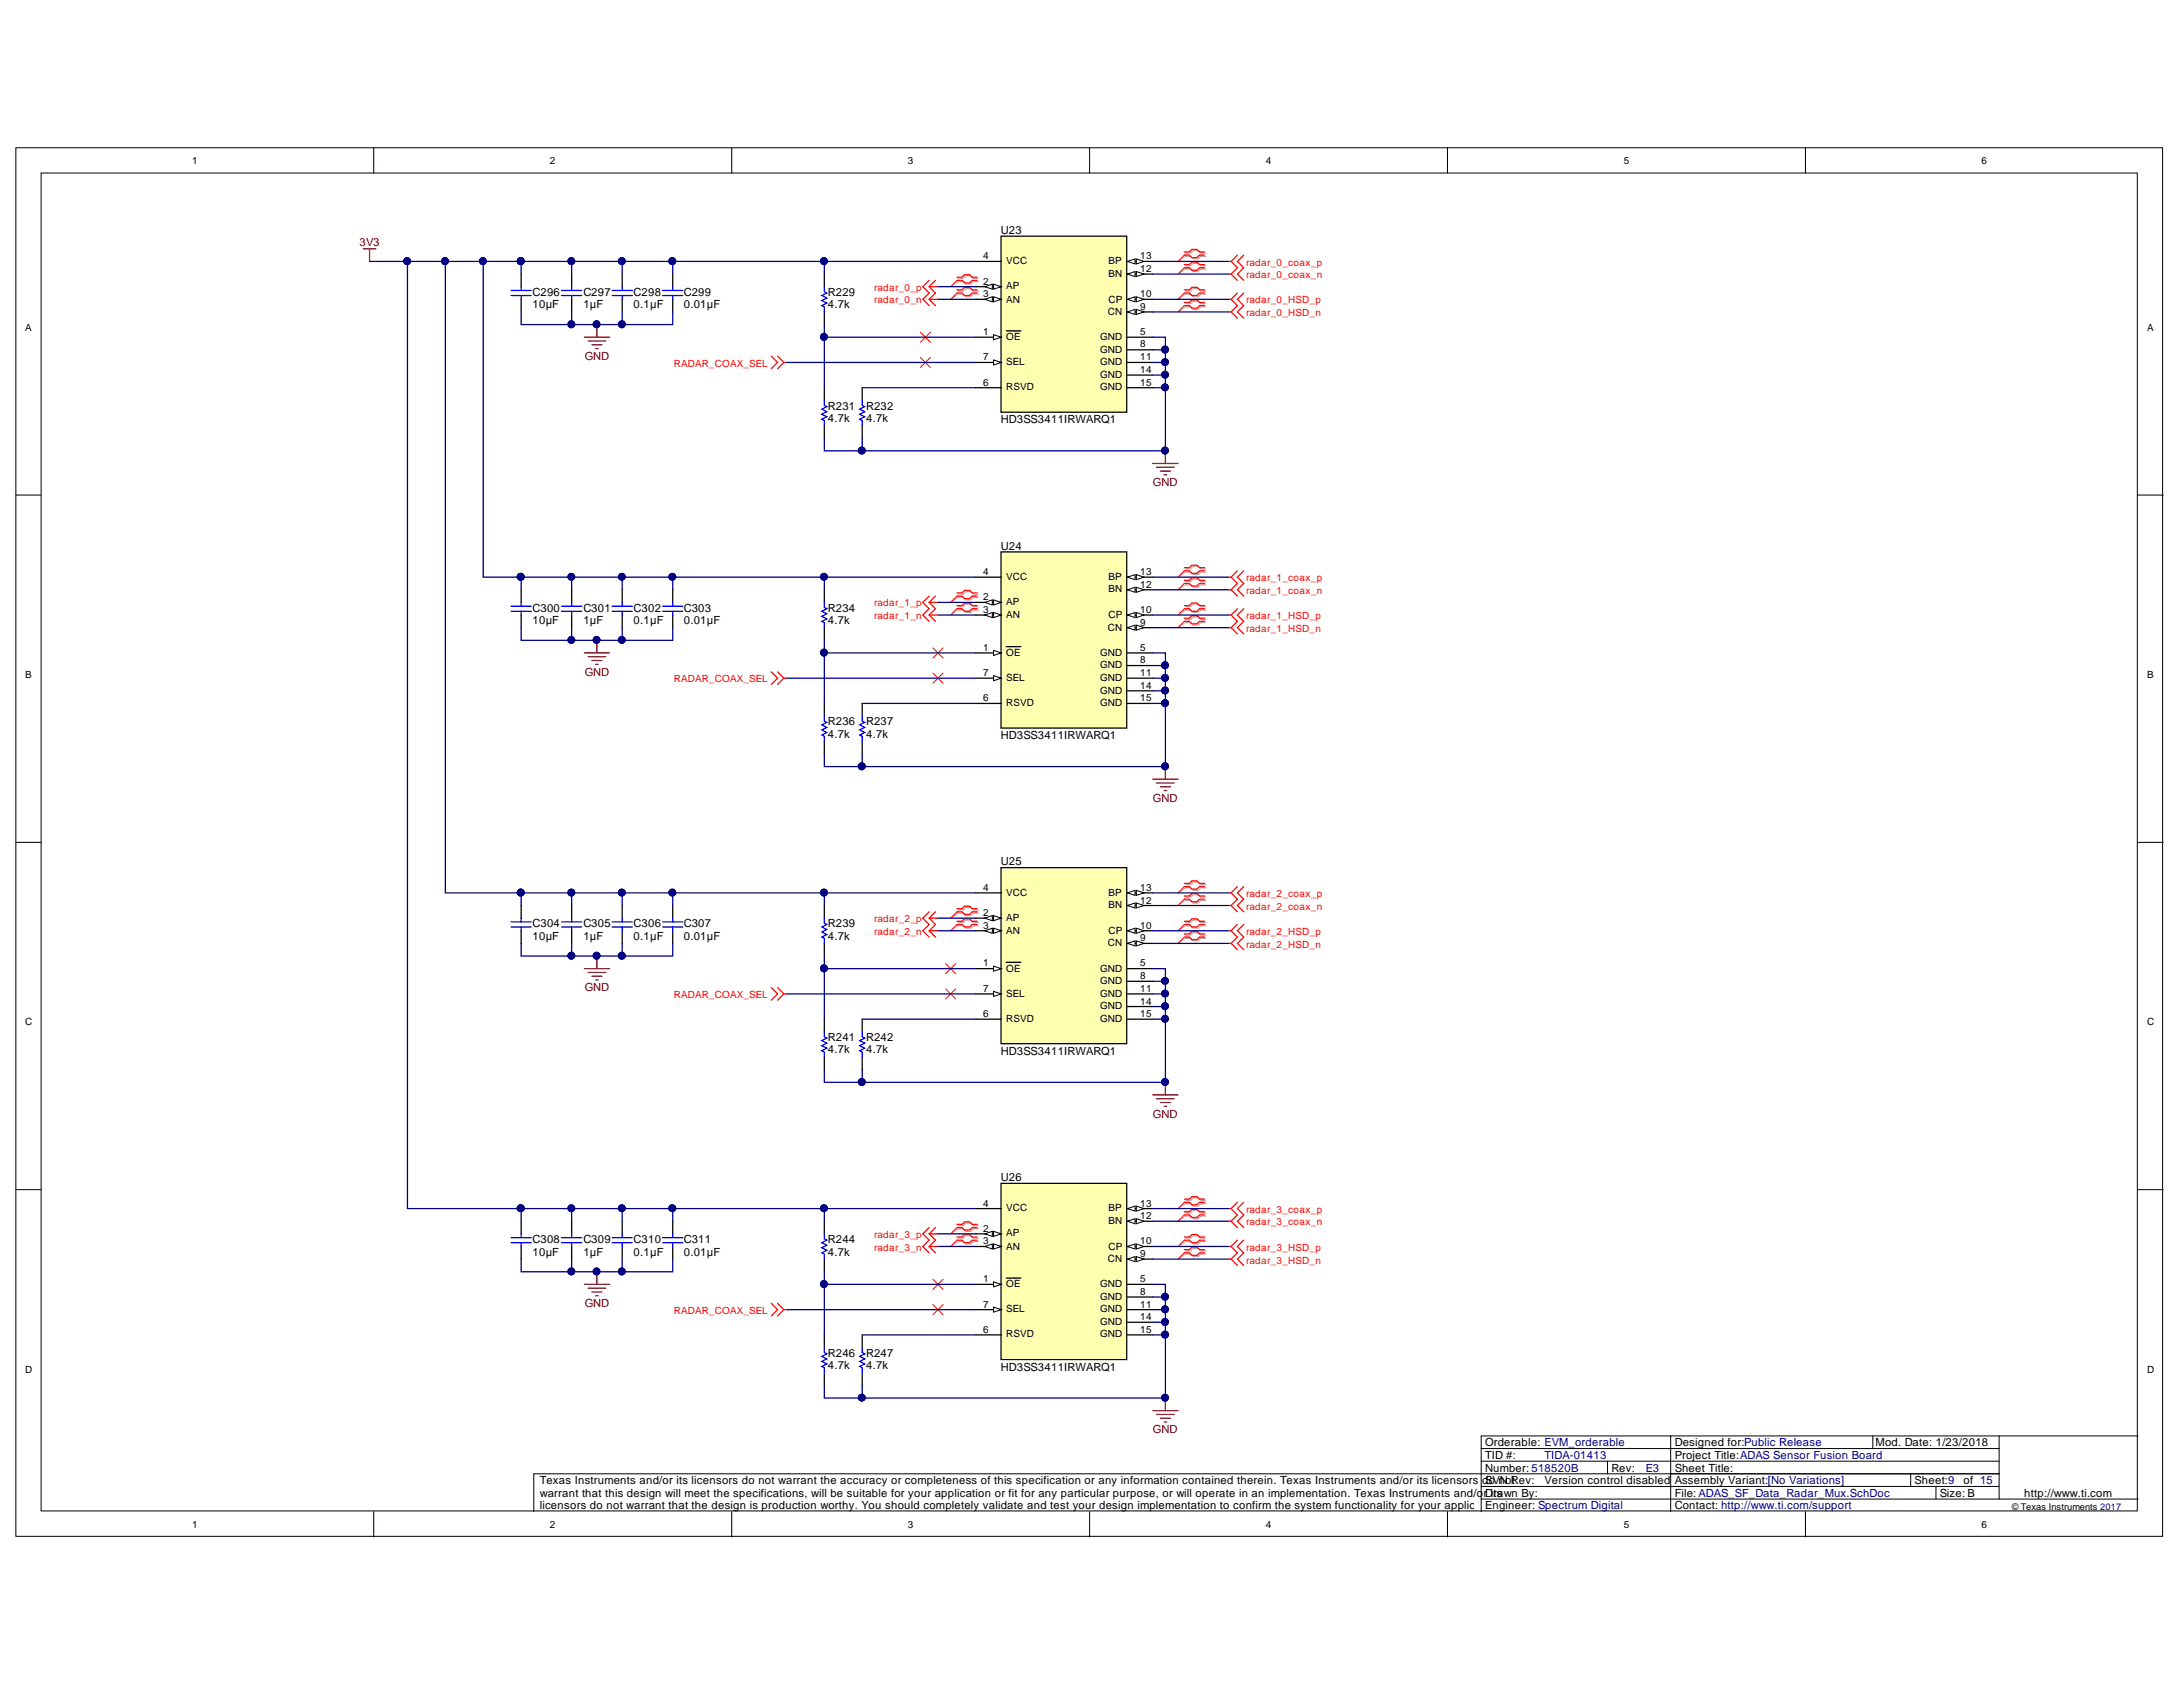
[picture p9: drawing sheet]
<svg xmlns="http://www.w3.org/2000/svg" width="279mm" height="216mm" viewBox="0 0 279 216" stroke-linecap="round" stroke-linejoin="round" font-family="sans-serif">
<defs><g id="words">
<g font-size="1.4">
<text x="128.1" y="29.9">U23</text>
<text x="68.2" y="39.5">10µF</text>
<text x="68.2" y="37.9">C296</text>
<text x="74.7" y="39.5">1µF</text>
<text x="74.7" y="37.9">C297</text>
<text x="81.1" y="39.5">0.1µF</text>
<text x="81.1" y="37.9">C298</text>
<text x="87.5" y="39.5">0.01µF</text>
<text x="87.5" y="37.9">C299</text>
<text x="106" y="39.5">4.7k</text>
<text x="106" y="37.9">R229</text>
<text x="106" y="52.4">R231</text>
<text x="110.9" y="52.4">R232</text>
<text x="106" y="54">4.7k</text>
<text x="110.9" y="54">4.7k</text>
<text x="128.1" y="54.2">HD3SS3411IRWARQ1</text>
<text x="128.1" y="70.3">U24</text>
<text x="68.2" y="79.9">10µF</text>
<text x="68.2" y="78.3">C300</text>
<text x="74.7" y="79.9">1µF</text>
<text x="74.7" y="78.3">C301</text>
<text x="81.1" y="79.9">0.1µF</text>
<text x="81.1" y="78.3">C302</text>
<text x="87.5" y="79.9">0.01µF</text>
<text x="87.5" y="78.3">C303</text>
<text x="106" y="79.9">4.7k</text>
<text x="106" y="78.3">R234</text>
<text x="106" y="94.4">4.7k</text>
<text x="106" y="92.8">R236</text>
<text x="110.9" y="94.4">4.7k</text>
<text x="110.9" y="92.8">R237</text>
<text x="128.1" y="94.6">HD3SS3411IRWARQ1</text>
<text x="128.1" y="110.7">U25</text>
<text x="68.2" y="118.7">C304</text>
<text x="74.7" y="118.7">C305</text>
<text x="81.1" y="118.7">C306</text>
<text x="87.5" y="118.7">C307</text>
<text x="106" y="118.7">R239</text>
<text x="68.2" y="120.3">10µF</text>
<text x="74.7" y="120.3">1µF</text>
<text x="81.1" y="120.3">0.1µF</text>
<text x="87.5" y="120.3">0.01µF</text>
<text x="106" y="120.3">4.7k</text>
<text x="106" y="134.8">4.7k</text>
<text x="106" y="133.2">R241</text>
<text x="110.9" y="134.8">4.7k</text>
<text x="110.9" y="133.2">R242</text>
<text x="128.1" y="135">HD3SS3411IRWARQ1</text>
<text x="128.1" y="151.1">U26</text>
<text x="68.2" y="160.7">10µF</text>
<text x="68.2" y="159.1">C308</text>
<text x="74.7" y="160.7">1µF</text>
<text x="74.7" y="159.1">C309</text>
<text x="81.1" y="160.7">0.1µF</text>
<text x="81.1" y="159.1">C310</text>
<text x="87.5" y="160.7">0.01µF</text>
<text x="87.5" y="159.1">C311</text>
<text x="106" y="160.7">4.7k</text>
<text x="106" y="159.1">R244</text>
<text x="106" y="173.6">R246</text>
<text x="110.9" y="173.6">R247</text>
<text x="106" y="175.2">4.7k</text>
<text x="110.9" y="175.2">4.7k</text>
<text x="128.1" y="175.4">HD3SS3411IRWARQ1</text>
<text x="190.1" y="185.1">Orderable: EVM_orderable</text>
<text x="214.4" y="185.1">Designed for:Public Release</text>
<text x="240.1" y="185.1">Mod. Date: 1/23/2018</text>
<text x="69.1" y="189.9">Texas Instruments and/or its licensors do not warrant the accuracy or completeness of this specification or any information contained therein. Texas Instruments and/or its licensors</text>
<text x="69.1" y="191.5">warrant that this design will meet the specifications, will be suitable for your application or fit for any particular purpose, or will operate in an implementation. Texas Instruments and/o</text>
<text x="189.7" y="189.9">dSoVnoRev:</text>
<text x="189.9" y="191.5">rDirts</text>
<text x="190.1" y="188.3">Number: 518520B</text>
<text x="190.1" y="186.7">TID #:</text>
<text x="191.6" y="191.5">awn By:</text>
<text x="191.9" y="189.9">N t</text>
<text x="197.7" y="189.9">Version control disabled</text>
<text x="206.2" y="188.3">Rev:</text>
<text x="214.4" y="188.3">Sheet Title:</text>
<text x="214.4" y="191.5">File: ADAS_SF_Data_Radar_Mux.SchDoc</text>
<text x="214.4" y="186.7">Project Title:ADAS Sensor Fusion Board</text>
<text x="214.4" y="189.9">Assembly Variant:[No Variations]</text>
<text x="245" y="189.9">Sheet:9</text>
<text x="248.3" y="191.5">Size: B</text>
<text x="251.3" y="189.9">of 15</text>
<text x="259.1" y="191.5">http://www.ti.com</text>
<text x="69.1" y="193.1">licensors do not warrant that the design is production worthy. You should completely validate and test your design implementation to confirm the system functionality for your applica</text>
<text x="189.7" y="193.1">tEngineer: Spectrum Digital</text>
<text x="190.1" y="193.1">ion.</text>
<text x="214.4" y="193.1">Contact: http://www.ti.com/support</text>
</g>
<g font-size="1.4" fill="#800000">
<text x="46" y="31.5">3V3</text>
<text x="74.8" y="46.1">GND</text>
<text x="147.6" y="62.2">GND</text>
<text x="74.8" y="86.5">GND</text>
<text x="147.6" y="102.6">GND</text>
<text x="74.8" y="126.9">GND</text>
<text x="147.6" y="143">GND</text>
<text x="74.8" y="167.3">GND</text>
<text x="147.6" y="183.4">GND</text>
</g>
<g font-size="1.4" fill="#000080">
<text x="197.7" y="186.7">TIDA-01413</text>
<text x="210.6" y="188.3">E3</text>
</g>
<g font-size="1.3">
<text x="24.6" y="21">1</text>
<text x="70.4" y="21">2</text>
<text x="116.2" y="21">3</text>
<text x="162" y="21">4</text>
<text x="207.8" y="21">5</text>
<text x="253.6" y="21">6</text>
<text x="125.8" y="33.1">4</text>
<text x="128.8" y="33.8">VCC</text>
<text x="141.9" y="35.4">BN</text>
<text x="141.9" y="33.8">BP</text>
<text x="145.9" y="34.8">12</text>
<text x="145.9" y="33.1">13</text>
<text x="125.8" y="36.4">2</text>
<text x="125.8" y="38">3</text>
<text x="128.8" y="37">AP</text>
<text x="128.8" y="38.7">AN</text>
<text x="141.8" y="40.3">CN</text>
<text x="141.9" y="38.7">CP</text>
<text x="145.9" y="39.6">9</text>
<text x="145.9" y="38">10</text>
<text x="3.2" y="42.4">A</text>
<text x="125.8" y="42.9">1</text>
<text x="125.8" y="46.1">7</text>
<text x="128.8" y="43.5">OE</text>
<text x="128.8" y="46.7">SEL</text>
<text x="140.8" y="43.5">GND</text>
<text x="140.8" y="45.1">GND</text>
<text x="140.8" y="46.7">GND</text>
<text x="145.9" y="42.9">5</text>
<text x="145.9" y="44.5">8</text>
<text x="145.9" y="46.1">11</text>
<text x="145.9" y="47.8">14</text>
<text x="274.8" y="42.4">A</text>
<text x="125.8" y="49.4">6</text>
<text x="128.8" y="50">RSVD</text>
<text x="140.8" y="48.4">GND</text>
<text x="140.8" y="50">GND</text>
<text x="145.9" y="49.4">15</text>
<text x="125.8" y="76.8">2</text>
<text x="125.8" y="73.6">4</text>
<text x="128.8" y="77.4">AP</text>
<text x="128.8" y="74.2">VCC</text>
<text x="141.9" y="75.8">BN</text>
<text x="141.9" y="74.2">BP</text>
<text x="145.9" y="75.2">12</text>
<text x="145.9" y="73.6">13</text>
<text x="125.8" y="83.3">1</text>
<text x="125.8" y="78.4">3</text>
<text x="128.8" y="83.9">OE</text>
<text x="128.8" y="79.1">AN</text>
<text x="140.8" y="83.9">GND</text>
<text x="141.8" y="80.7">CN</text>
<text x="141.9" y="79.1">CP</text>
<text x="145.9" y="83.3">5</text>
<text x="145.9" y="80.1">9</text>
<text x="145.9" y="78.4">10</text>
<text x="3.2" y="86.7">B</text>
<text x="125.8" y="89.8">6</text>
<text x="125.8" y="86.5">7</text>
<text x="128.8" y="87.2">SEL</text>
<text x="140.8" y="85.5">GND</text>
<text x="140.8" y="87.2">GND</text>
<text x="140.8" y="88.8">GND</text>
<text x="145.9" y="84.9">8</text>
<text x="145.9" y="86.5">11</text>
<text x="145.9" y="88.2">14</text>
<text x="145.9" y="89.8">15</text>
<text x="274.8" y="86.7">B</text>
<text x="128.8" y="90.4">RSVD</text>
<text x="140.8" y="90.4">GND</text>
<text x="125.8" y="117.2">2</text>
<text x="125.8" y="118.8">3</text>
<text x="125.8" y="114">4</text>
<text x="128.8" y="117.8">AP</text>
<text x="128.8" y="119.5">AN</text>
<text x="128.8" y="114.6">VCC</text>
<text x="141.9" y="119.5">CP</text>
<text x="141.9" y="116.2">BN</text>
<text x="141.9" y="114.6">BP</text>
<text x="145.9" y="118.8">10</text>
<text x="145.9" y="115.6">12</text>
<text x="145.9" y="114">13</text>
<text x="125.8" y="123.7">1</text>
<text x="128.8" y="124.3">OE</text>
<text x="140.8" y="124.3">GND</text>
<text x="140.8" y="125.9">GND</text>
<text x="141.8" y="121.1">CN</text>
<text x="145.9" y="123.7">5</text>
<text x="145.9" y="125.3">8</text>
<text x="145.9" y="120.5">9</text>
<text x="3.2" y="131.2">C</text>
<text x="125.8" y="130.2">6</text>
<text x="125.8" y="127">7</text>
<text x="128.8" y="130.8">RSVD</text>
<text x="128.8" y="127.6">SEL</text>
<text x="140.8" y="127.6">GND</text>
<text x="140.8" y="129.2">GND</text>
<text x="140.8" y="130.8">GND</text>
<text x="145.9" y="127">11</text>
<text x="145.9" y="128.6">14</text>
<text x="145.9" y="130.2">15</text>
<text x="274.8" y="131.2">C</text>
<text x="125.8" y="154.4">4</text>
<text x="128.8" y="155">VCC</text>
<text x="141.9" y="155">BP</text>
<text x="145.9" y="154.4">13</text>
<text x="125.8" y="157.6">2</text>
<text x="125.8" y="159.3">3</text>
<text x="128.8" y="158.2">AP</text>
<text x="128.8" y="159.9">AN</text>
<text x="141.8" y="161.5">CN</text>
<text x="141.9" y="159.9">CP</text>
<text x="141.9" y="156.6">BN</text>
<text x="145.9" y="160.9">9</text>
<text x="145.9" y="159.3">10</text>
<text x="145.9" y="156">12</text>
<text x="125.8" y="164.1">1</text>
<text x="125.8" y="167.4">7</text>
<text x="128.8" y="164.7">OE</text>
<text x="128.8" y="168">SEL</text>
<text x="140.8" y="164.7">GND</text>
<text x="140.8" y="166.4">GND</text>
<text x="140.8" y="168">GND</text>
<text x="145.9" y="164.1">5</text>
<text x="145.9" y="165.7">8</text>
<text x="145.9" y="167.4">11</text>
<text x="125.8" y="170.6">6</text>
<text x="128.8" y="171.2">RSVD</text>
<text x="140.8" y="169.6">GND</text>
<text x="140.8" y="171.2">GND</text>
<text x="145.9" y="169">14</text>
<text x="145.9" y="170.6">15</text>
<text x="3.2" y="175.7">D</text>
<text x="274.8" y="175.7">D</text>
<text x="24.6" y="195.5">1</text>
<text x="70.4" y="195.5">2</text>
<text x="116.2" y="195.5">3</text>
<text x="162" y="195.5">4</text>
<text x="207.8" y="195.5">5</text>
<text x="253.6" y="195.5">6</text>
</g>
<g font-size="1.3" fill="#f00">
<text x="159.5" y="35.6">radar_0_coax_n</text>
<text x="159.5" y="34">radar_0_coax_p</text>
<text x="111.9" y="37.2">radar_0_p</text>
<text x="111.9" y="38.8">radar_0_n</text>
<text x="159.5" y="40.5">radar_0_HSD_n</text>
<text x="159.5" y="38.8">radar_0_HSD_p</text>
<text x="86.2" y="46.9">RADAR_COAX_SEL</text>
<text x="111.9" y="77.6">radar_1_p</text>
<text x="159.5" y="76">radar_1_coax_n</text>
<text x="159.5" y="74.4">radar_1_coax_p</text>
<text x="111.9" y="79.2">radar_1_n</text>
<text x="159.5" y="80.9">radar_1_HSD_n</text>
<text x="159.5" y="79.2">radar_1_HSD_p</text>
<text x="86.2" y="87.3">RADAR_COAX_SEL</text>
<text x="111.9" y="118">radar_2_p</text>
<text x="111.9" y="119.6">radar_2_n</text>
<text x="159.5" y="116.4">radar_2_coax_n</text>
<text x="159.5" y="114.8">radar_2_coax_p</text>
<text x="159.5" y="119.6">radar_2_HSD_p</text>
<text x="159.5" y="121.3">radar_2_HSD_n</text>
<text x="86.2" y="127.7">RADAR_COAX_SEL</text>
<text x="159.5" y="155.2">radar_3_coax_p</text>
<text x="111.9" y="158.4">radar_3_p</text>
<text x="111.9" y="160.1">radar_3_n</text>
<text x="159.5" y="156.8">radar_3_coax_n</text>
<text x="159.5" y="161.7">radar_3_HSD_n</text>
<text x="159.5" y="160.1">radar_3_HSD_p</text>
<text x="86.2" y="168.1">RADAR_COAX_SEL</text>
</g>
<text font-size="1.2" x="257.5" y="193.2">© Texas Instruments 2017</text>
</g></defs>
<g fill="#fff" stroke="#000" stroke-width=".13">
<path d="M2 18.9h274.8v177.7h-274.8z"/>
<path d="M5.3 22.1h268.3v171.3h-268.3z"/>
</g>
<g fill="none" stroke="#000" stroke-width=".13">
<path d="M47.8 18.9v3.2M93.7 18.9v3.2M139.5 18.9v3.2M185.3 18.9v3.2M231.1 18.9v3.2M2 63.4h3.3M273.6 63.4h3.3M2 107.8h3.3M273.6 107.8h3.3M2 152.3h3.3M273.6 152.3h3.3M47.8 193.5v3.2"/>
<path d="M93.7 193.5v3.2M139.5 193.5v3.2M185.3 193.5v3.2M189.6 191.8h84M189.6 190.2h66.3M189.6 187h66.3M189.6 185.4h66.3M205.7 187v1.6M213.8 183.8h-24.2v9.7M231.1 193.5v3.2M239.7 183.8v1.6M244.5 188.6v1.6"/>
<path d="M247.8 190.2v1.6M255.9 188.6h-187.6v4.9M255.9 183.8v8M273.6 183.8h-59.8v9.7"/>
</g>
<path d="M128.1 30.2h16.1v22.6h-16.1z" fill="#ffffb0" stroke="#000" stroke-width=".16"/>
<path d="M124.9 43.2h3.2" fill="none" stroke="#000" stroke-width=".16"/>
<path d="M127.2 42.8l.9 .4-.9 .3z" fill="#fff"/>
<path d="M127.2 42.8l.9 .4-.9 .3z" fill="none" stroke="#000" stroke-width=".13"/>
<path d="M124.9 36.7h3.2M128.8 42.3h1.9" fill="none" stroke="#000" stroke-width=".16"/>
<path d="M127.2 36.4l.9 .3-.9 .3z" fill="#fff"/>
<path d="M127.2 36.4l.9 .3-.9 .3z" fill="none" stroke="#000" stroke-width=".13"/>
<path d="M126 36.7l1-.3v.6z" fill="#fff"/>
<path d="M126 36.7l1-.3v.6z" fill="none" stroke="#000" stroke-width=".13"/>
<path d="M124.9 38.3h3.2" fill="none" stroke="#000" stroke-width=".16"/>
<path d="M127.2 38l.9 .3-.9 .3z" fill="#fff"/>
<path d="M127.2 38l.9 .3-.9 .3z" fill="none" stroke="#000" stroke-width=".13"/>
<path d="M126 38.3l1-.3v.6z" fill="#fff"/>
<path d="M126 38.3l1-.3v.6z" fill="none" stroke="#000" stroke-width=".13"/>
<path d="M124.9 33.5h3.2M124.9 49.6h3.2M124.9 46.4h3.2M144.3 43.2h3.2" fill="none" stroke="#000" stroke-width=".16"/>
<path d="M127.2 46.1l.9 .3-.9 .3z" fill="#fff"/>
<path d="M127.2 46.1l.9 .3-.9 .3z" fill="none" stroke="#000" stroke-width=".13"/>
<path d="M144.3 39.9h3.2M144.3 44.8h3.2" fill="none" stroke="#000" stroke-width=".16"/>
<path d="M144.3 39.9l1-.3v.6z" fill="#fff"/>
<path d="M144.3 39.9l1-.3v.6z" fill="none" stroke="#000" stroke-width=".13"/>
<path d="M145.4 39.6l1 .3-1 .3z" fill="#fff"/>
<path d="M145.4 39.6l1 .3-1 .3z" fill="none" stroke="#000" stroke-width=".13"/>
<path d="M144.3 38.3h3.2" fill="none" stroke="#000" stroke-width=".16"/>
<path d="M144.3 38.3l1-.3v.6z" fill="#fff"/>
<path d="M144.3 38.3l1-.3v.6z" fill="none" stroke="#000" stroke-width=".13"/>
<path d="M145.4 38l1 .3-1 .3z" fill="#fff"/>
<path d="M145.4 38l1 .3-1 .3z" fill="none" stroke="#000" stroke-width=".13"/>
<path d="M144.3 35.1h3.2M144.3 46.4h3.2" fill="none" stroke="#000" stroke-width=".16"/>
<path d="M144.3 35.1l1-.3v.6z" fill="#fff"/>
<path d="M144.3 35.1l1-.3v.6z" fill="none" stroke="#000" stroke-width=".13"/>
<path d="M145.4 34.8l1 .3-1 .3z" fill="#fff"/>
<path d="M145.4 34.8l1 .3-1 .3z" fill="none" stroke="#000" stroke-width=".13"/>
<path d="M144.3 33.5h3.2" fill="none" stroke="#000" stroke-width=".16"/>
<path d="M144.3 33.5l1-.4v.7z" fill="#fff"/>
<path d="M144.3 33.5l1-.4v.7z" fill="none" stroke="#000" stroke-width=".13"/>
<path d="M145.4 33.1l1 .4-1 .3z" fill="#fff"/>
<path d="M145.4 33.1l1 .4-1 .3z" fill="none" stroke="#000" stroke-width=".13"/>
<g fill="none" stroke="#000" stroke-width=".16">
<path d="M66.7 35.1v1.6M66.7 38.3v1.6M73.2 35.1v1.6M73.2 38.3v1.6M86.1 35.1v1.6M86.1 38.3v1.6M105.5 35.1v1.6M105.5 39.9v1.6M105.5 49.6v1.6M105.5 54.5v1.6M110.4 49.6v1.6M110.4 54.5v1.6"/>
<path d="M144.3 48h3.2M144.3 49.6h3.2"/>
</g>
<path d="M118.9 36.7l.8 .8-.8 .8M118.9 35.9l-.8 .8 .8 .8-.8 .8 .8 .8M118.9 36.7h1.2M118.9 38.3l.8 .8M118.9 38.3h1.2M119.7 35.9l-.8 .8M122.5 35.5h.6l.4-.3h.6l.3 .3h.7M122.5 35.9h.6l.4 .3h.6l.3-.3h.7M122.5 37.1h.6l.4-.3h.6l.3 .3h.7M122.5 37.5h.6l.4 .3h.6l.3-.3h.7" fill="none" stroke="#f00" stroke-width=".16"/>
<path d="M122.6 35.6h.7l.3-.3h.7l.3 .3h.6M122.6 36h.7l.3 .4h.7l.3-.4h.6M122.6 37.3h.7l.3-.4h.7l.3 .4h.6M122.6 37.7h.7l.3 .3h.7l.3-.3h.6" fill="none" stroke="#d0a3a3" stroke-width=".16"/>
<path d="M122.6 36l-.9 .7M122.6 37.7l-.9 .6" fill="none" stroke="#d0a3a3" stroke-width=".13"/>
<path d="M122.5 35.9l-.8 .8M122.5 37.5l-.8 .8" fill="none" stroke="#f00" stroke-width=".13"/>
<g fill="none" stroke="#00f" stroke-width=".16">
<path d="M65.4 37.2h2.6M65.4 37.8h2.6M66.7 36.7v.5M66.7 37.8v.5M71.9 37.2h2.6M71.9 37.8h2.6M73.2 36.7v.5M73.2 37.8v.5M84.8 37.2h2.6M84.8 37.8h2.6M86.1 36.7v.5M86.1 37.8v.5"/>
<path d="M105.5 36.7v.6l.3 .2-.6 .3 .6 .3-.6 .4 .6 .3-.6 .3 .3 .2v.6M105.5 51.2v.7l.3 .1-.6 .4 .6 .3-.6 .3 .6 .3-.6 .4 .3 .1v.7M110.4 51.2v.7l.3 .1-.7 .4 .7 .3-.7 .3 .7 .3-.7 .4 .4 .1v.7"/>
</g>
<path d="M46.5 31.8h1.6M47.3 31.8v1.7M147.5 59.3h3.3M148 59.8h2.3M149.2 57.7v1.6M148.5 60.3h1.3M149 60.8h.3" fill="none" stroke="#800000" stroke-width=".16"/>
<circle cx="149.1" cy="57.7" r=".44" fill="#000080" stroke="#000080" stroke-width=".13"/>
<path d="M128.1 70.6h16.1v22.6h-16.1z" fill="#ffffb0" stroke="#000" stroke-width=".16"/>
<path d="M124.9 83.6h3.2" fill="none" stroke="#000" stroke-width=".16"/>
<path d="M127.2 83.2l.9 .4-.9 .3z" fill="#fff"/>
<path d="M127.2 83.2l.9 .4-.9 .3z" fill="none" stroke="#000" stroke-width=".13"/>
<path d="M124.9 77.1h3.2M128.8 82.8h1.9" fill="none" stroke="#000" stroke-width=".16"/>
<path d="M127.2 76.8l.9 .3-.9 .3z" fill="#fff"/>
<path d="M127.2 76.8l.9 .3-.9 .3z" fill="none" stroke="#000" stroke-width=".13"/>
<path d="M126 77.1l1-.3v.6z" fill="#fff"/>
<path d="M126 77.1l1-.3v.6z" fill="none" stroke="#000" stroke-width=".13"/>
<path d="M124.9 78.7h3.2" fill="none" stroke="#000" stroke-width=".16"/>
<path d="M127.2 78.4l.9 .3-.9 .3z" fill="#fff"/>
<path d="M127.2 78.4l.9 .3-.9 .3z" fill="none" stroke="#000" stroke-width=".13"/>
<path d="M126 78.7l1-.3v.6z" fill="#fff"/>
<path d="M126 78.7l1-.3v.6z" fill="none" stroke="#000" stroke-width=".13"/>
<path d="M124.9 73.9h3.2M124.9 90h3.2M124.9 86.8h3.2M144.3 83.6h3.2" fill="none" stroke="#000" stroke-width=".16"/>
<path d="M127.2 86.5l.9 .3-.9 .3z" fill="#fff"/>
<path d="M127.2 86.5l.9 .3-.9 .3z" fill="none" stroke="#000" stroke-width=".13"/>
<path d="M144.3 85.2h3.2M144.3 80.3h3.2" fill="none" stroke="#000" stroke-width=".16"/>
<path d="M144.3 80.3l1-.3v.7z" fill="#fff"/>
<path d="M144.3 80.3l1-.3v.7z" fill="none" stroke="#000" stroke-width=".13"/>
<path d="M145.4 80l1 .3-1 .4z" fill="#fff"/>
<path d="M145.4 80l1 .3-1 .4z" fill="none" stroke="#000" stroke-width=".13"/>
<path d="M144.3 78.7h3.2" fill="none" stroke="#000" stroke-width=".16"/>
<path d="M144.3 78.7l1-.3v.6z" fill="#fff"/>
<path d="M144.3 78.7l1-.3v.6z" fill="none" stroke="#000" stroke-width=".13"/>
<path d="M145.4 78.4l1 .3-1 .3z" fill="#fff"/>
<path d="M145.4 78.4l1 .3-1 .3z" fill="none" stroke="#000" stroke-width=".13"/>
<path d="M144.3 75.5h3.2M144.3 86.8h3.2" fill="none" stroke="#000" stroke-width=".16"/>
<path d="M144.3 75.5l1-.3v.6z" fill="#fff"/>
<path d="M144.3 75.5l1-.3v.6z" fill="none" stroke="#000" stroke-width=".13"/>
<path d="M145.4 75.2l1 .3-1 .3z" fill="#fff"/>
<path d="M145.4 75.2l1 .3-1 .3z" fill="none" stroke="#000" stroke-width=".13"/>
<path d="M144.3 73.9h3.2" fill="none" stroke="#000" stroke-width=".16"/>
<path d="M144.3 73.9l1-.4v.7z" fill="#fff"/>
<path d="M144.3 73.9l1-.4v.7z" fill="none" stroke="#000" stroke-width=".13"/>
<path d="M145.4 73.5l1 .4-1 .3z" fill="#fff"/>
<path d="M145.4 73.5l1 .4-1 .3z" fill="none" stroke="#000" stroke-width=".13"/>
<g fill="none" stroke="#000" stroke-width=".16">
<path d="M66.7 75.5v1.6M66.7 78.7v1.6M73.2 75.5v1.6M73.2 78.7v1.6M86.1 75.5v1.6M86.1 78.7v1.6M105.5 75.5v1.6M105.5 80.3v1.6M105.5 90v1.6M105.5 94.9v1.6M110.4 90v1.6M110.4 94.9v1.6"/>
<path d="M144.3 88.4h3.2M144.3 90h3.2"/>
</g>
<path d="M118.9 77.1l.8 .8-.8 .8M118.9 76.3l-.8 .8 .8 .8-.8 .8 .8 .8M118.9 77.1h1.2M118.9 78.7l.8 .8M118.9 78.7h1.2M119.7 76.3l-.8 .8M122.5 75.9h.6l.4-.3h.6l.3 .3h.7M122.5 76.3h.6l.4 .3h.6l.3-.3h.7M122.5 77.5h.6l.4-.3h.6l.3 .3h.7M122.5 77.9h.6l.4 .3h.6l.3-.3h.7" fill="none" stroke="#f00" stroke-width=".16"/>
<path d="M122.6 76h.7l.3-.3h.7l.3 .3h.6M122.6 76.4h.7l.3 .4h.7l.3-.4h.6M122.6 77.7h.7l.3-.4h.7l.3 .4h.6M122.6 78.1h.7l.3 .3h.7l.3-.3h.6" fill="none" stroke="#d0a3a3" stroke-width=".16"/>
<path d="M122.6 76.4l-.9 .7M122.6 78.1l-.9 .6" fill="none" stroke="#d0a3a3" stroke-width=".13"/>
<path d="M122.5 76.3l-.8 .8M122.5 77.9l-.8 .8" fill="none" stroke="#f00" stroke-width=".13"/>
<g fill="none" stroke="#00f" stroke-width=".16">
<path d="M65.4 77.6h2.6M65.4 78.2h2.6M66.7 77.1v.5M66.7 78.2v.5M71.9 77.6h2.6M71.9 78.2h2.6M73.2 77.1v.5M73.2 78.2v.5M84.8 77.6h2.6M84.8 78.2h2.6M86.1 77.1v.5M86.1 78.2v.5"/>
<path d="M105.5 77.1v.6l.3 .2-.6 .3 .6 .4-.6 .3 .6 .3-.6 .3 .3 .2v.6M105.5 91.6v.7l.3 .2-.6 .3 .6 .3-.6 .3 .6 .3-.6 .4 .3 .1v.7M110.4 91.6v.7l.3 .2-.7 .3 .7 .3-.7 .3 .7 .3-.7 .4 .4 .1v.7"/>
</g>
<path d="M147.5 99.7h3.3M149.2 98.1v1.6M148 100.2h2.3M148.5 100.7h1.3M149 101.2h.3" fill="none" stroke="#800000" stroke-width=".16"/>
<circle cx="149.1" cy="98.1" r=".44" fill="#000080" stroke="#000080" stroke-width=".13"/>
<path d="M128.1 111h16.1v22.6h-16.1z" fill="#ffffb0" stroke="#000" stroke-width=".16"/>
<path d="M124.9 124h3.2" fill="none" stroke="#000" stroke-width=".16"/>
<path d="M127.2 123.6l.9 .4-.9 .3z" fill="#fff"/>
<path d="M127.2 123.6l.9 .4-.9 .3z" fill="none" stroke="#000" stroke-width=".13"/>
<path d="M124.9 117.5h3.2M128.8 123.2h1.9" fill="none" stroke="#000" stroke-width=".16"/>
<path d="M127.2 117.2l.9 .3-.9 .3z" fill="#fff"/>
<path d="M127.2 117.2l.9 .3-.9 .3z" fill="none" stroke="#000" stroke-width=".13"/>
<path d="M126 117.5l1-.3v.6z" fill="#fff"/>
<path d="M126 117.5l1-.3v.6z" fill="none" stroke="#000" stroke-width=".13"/>
<path d="M124.9 119.1h3.2" fill="none" stroke="#000" stroke-width=".16"/>
<path d="M127.2 118.8l.9 .3-.9 .3z" fill="#fff"/>
<path d="M127.2 118.8l.9 .3-.9 .3z" fill="none" stroke="#000" stroke-width=".13"/>
<path d="M126 119.1l1-.3v.6z" fill="#fff"/>
<path d="M126 119.1l1-.3v.6z" fill="none" stroke="#000" stroke-width=".13"/>
<path d="M124.9 114.3h3.2M124.9 130.4h3.2M124.9 127.2h3.2M144.3 124h3.2" fill="none" stroke="#000" stroke-width=".16"/>
<path d="M127.2 126.9l.9 .3-.9 .3z" fill="#fff"/>
<path d="M127.2 126.9l.9 .3-.9 .3z" fill="none" stroke="#000" stroke-width=".13"/>
<path d="M144.3 125.6h3.2M144.3 120.7h3.2" fill="none" stroke="#000" stroke-width=".16"/>
<path d="M144.3 120.7l1-.3v.7z" fill="#fff"/>
<path d="M144.3 120.7l1-.3v.7z" fill="none" stroke="#000" stroke-width=".13"/>
<path d="M145.4 120.4l1 .3-1 .4z" fill="#fff"/>
<path d="M145.4 120.4l1 .3-1 .4z" fill="none" stroke="#000" stroke-width=".13"/>
<path d="M144.3 119.1h3.2" fill="none" stroke="#000" stroke-width=".16"/>
<path d="M144.3 119.1l1-.3v.6z" fill="#fff"/>
<path d="M144.3 119.1l1-.3v.6z" fill="none" stroke="#000" stroke-width=".13"/>
<path d="M145.4 118.8l1 .3-1 .3z" fill="#fff"/>
<path d="M145.4 118.8l1 .3-1 .3z" fill="none" stroke="#000" stroke-width=".13"/>
<path d="M144.3 115.9h3.2M144.3 127.2h3.2" fill="none" stroke="#000" stroke-width=".16"/>
<path d="M144.3 115.9l1-.3v.6z" fill="#fff"/>
<path d="M144.3 115.9l1-.3v.6z" fill="none" stroke="#000" stroke-width=".13"/>
<path d="M145.4 115.6l1 .3-1 .3z" fill="#fff"/>
<path d="M145.4 115.6l1 .3-1 .3z" fill="none" stroke="#000" stroke-width=".13"/>
<path d="M144.3 114.3h3.2" fill="none" stroke="#000" stroke-width=".16"/>
<path d="M144.3 114.3l1-.4v.7z" fill="#fff"/>
<path d="M144.3 114.3l1-.4v.7z" fill="none" stroke="#000" stroke-width=".13"/>
<path d="M145.4 113.9l1 .4-1 .3z" fill="#fff"/>
<path d="M145.4 113.9l1 .4-1 .3z" fill="none" stroke="#000" stroke-width=".13"/>
<g fill="none" stroke="#000" stroke-width=".16">
<path d="M66.7 115.9v1.6M66.7 119.1v1.6M73.2 115.9v1.6M73.2 119.1v1.6M86.1 115.9v1.6M86.1 119.1v1.6M105.5 115.9v1.6M105.5 120.7v1.7M105.5 130.4v1.6M105.5 135.3v1.6M110.4 130.4v1.6M110.4 135.3v1.6"/>
<path d="M144.3 128.8h3.2M144.3 130.4h3.2"/>
</g>
<path d="M118.9 117.5l.8 .8-.8 .8M118.9 116.7l-.8 .8 .8 .8-.8 .8 .8 .8M118.9 117.5h1.2M118.9 119.1l.8 .8M118.9 119.1h1.2M119.7 116.7l-.8 .8M122.5 116.3h.6l.4-.3h.6l.3 .3h.7M122.5 116.7h.6l.4 .3h.6l.3-.3h.7M122.5 117.9h.6l.4-.3h.6l.3 .3h.7M122.5 118.3h.6l.4 .3h.6l.3-.3h.7" fill="none" stroke="#f00" stroke-width=".16"/>
<path d="M122.6 116.5h.7l.3-.4h.7l.3 .4h.6M122.6 116.9h.7l.3 .3h.7l.3-.3h.6M122.6 118.1h.7l.3-.4h.7l.3 .4h.6M122.6 118.5h.7l.3 .3h.7l.3-.3h.6" fill="none" stroke="#d0a3a3" stroke-width=".16"/>
<path d="M122.6 116.9l-.9 .6M122.6 118.5l-.9 .6" fill="none" stroke="#d0a3a3" stroke-width=".13"/>
<path d="M122.5 116.7l-.8 .8M122.5 118.3l-.8 .8" fill="none" stroke="#f00" stroke-width=".13"/>
<g fill="none" stroke="#00f" stroke-width=".16">
<path d="M65.4 118h2.6M65.4 118.6h2.6M66.7 117.5v.5M66.7 118.6v.5M71.9 118h2.6M71.9 118.6h2.6M73.2 117.5v.5M73.2 118.6v.5M84.8 118h2.6M84.8 118.6h2.6M86.1 117.5v.5M86.1 118.6v.5"/>
<path d="M105.5 117.5v.6l.3 .2-.6 .3 .6 .4-.6 .3 .6 .3-.6 .3 .3 .2v.6M105.5 132v.7l.3 .2-.6 .3 .6 .3-.6 .3 .6 .3-.6 .4 .3 .1v.7M110.4 132v.7l.3 .2-.7 .3 .7 .3-.7 .3 .7 .3-.7 .4 .4 .1v.7"/>
</g>
<path d="M149.2 138.5v1.6M147.5 140.1h3.3M148 140.6h2.3M148.5 141.1h1.3M149 141.6h.3" fill="none" stroke="#800000" stroke-width=".16"/>
<circle cx="149.1" cy="138.5" r=".44" fill="#000080" stroke="#000080" stroke-width=".13"/>
<path d="M128.1 151.4h16.1v22.6h-16.1z" fill="#ffffb0" stroke="#000" stroke-width=".16"/>
<path d="M124.9 164.4h3.2" fill="none" stroke="#000" stroke-width=".16"/>
<path d="M127.2 164l.9 .4-.9 .3z" fill="#fff"/>
<path d="M127.2 164l.9 .4-.9 .3z" fill="none" stroke="#000" stroke-width=".13"/>
<path d="M124.9 157.9h3.2M128.8 163.6h1.9" fill="none" stroke="#000" stroke-width=".16"/>
<path d="M127.2 157.6l.9 .3-.9 .3z" fill="#fff"/>
<path d="M127.2 157.6l.9 .3-.9 .3z" fill="none" stroke="#000" stroke-width=".13"/>
<path d="M126 157.9l1-.3v.6z" fill="#fff"/>
<path d="M126 157.9l1-.3v.6z" fill="none" stroke="#000" stroke-width=".13"/>
<path d="M124.9 159.5h3.2" fill="none" stroke="#000" stroke-width=".16"/>
<path d="M127.2 159.2l.9 .3-.9 .3z" fill="#fff"/>
<path d="M127.2 159.2l.9 .3-.9 .3z" fill="none" stroke="#000" stroke-width=".13"/>
<path d="M126 159.5l1-.3v.6z" fill="#fff"/>
<path d="M126 159.5l1-.3v.6z" fill="none" stroke="#000" stroke-width=".13"/>
<path d="M124.9 154.7h3.2M124.9 170.8h3.2M124.9 167.6h3.2M144.3 164.4h3.2" fill="none" stroke="#000" stroke-width=".16"/>
<path d="M127.2 167.3l.9 .3-.9 .3z" fill="#fff"/>
<path d="M127.2 167.3l.9 .3-.9 .3z" fill="none" stroke="#000" stroke-width=".13"/>
<path d="M144.3 166h3.2M144.3 161.1h3.2" fill="none" stroke="#000" stroke-width=".16"/>
<path d="M144.3 161.1l1-.3v.7z" fill="#fff"/>
<path d="M144.3 161.1l1-.3v.7z" fill="none" stroke="#000" stroke-width=".13"/>
<path d="M145.4 160.8l1 .3-1 .4z" fill="#fff"/>
<path d="M145.4 160.8l1 .3-1 .4z" fill="none" stroke="#000" stroke-width=".13"/>
<path d="M144.3 159.5h3.2" fill="none" stroke="#000" stroke-width=".16"/>
<path d="M144.3 159.5l1-.3v.6z" fill="#fff"/>
<path d="M144.3 159.5l1-.3v.6z" fill="none" stroke="#000" stroke-width=".13"/>
<path d="M145.4 159.2l1 .3-1 .3z" fill="#fff"/>
<path d="M145.4 159.2l1 .3-1 .3z" fill="none" stroke="#000" stroke-width=".13"/>
<path d="M144.3 156.3h3.2M144.3 167.6h3.2" fill="none" stroke="#000" stroke-width=".16"/>
<path d="M144.3 156.3l1-.3v.6z" fill="#fff"/>
<path d="M144.3 156.3l1-.3v.6z" fill="none" stroke="#000" stroke-width=".13"/>
<path d="M145.4 156l1 .3-1 .3z" fill="#fff"/>
<path d="M145.4 156l1 .3-1 .3z" fill="none" stroke="#000" stroke-width=".13"/>
<path d="M144.3 154.7h3.2" fill="none" stroke="#000" stroke-width=".16"/>
<path d="M144.3 154.7l1-.3v.6z" fill="#fff"/>
<path d="M144.3 154.7l1-.3v.6z" fill="none" stroke="#000" stroke-width=".13"/>
<path d="M145.4 154.4l1 .3-1 .3z" fill="#fff"/>
<path d="M145.4 154.4l1 .3-1 .3z" fill="none" stroke="#000" stroke-width=".13"/>
<g fill="none" stroke="#000" stroke-width=".16">
<path d="M79.6 35.1v1.6M79.6 38.3v1.6M79.6 75.5v1.6M79.6 78.7v1.6M79.6 115.9v1.6M79.6 119.1v1.6M66.7 156.3v1.6M66.7 159.5v1.6M73.2 156.3v1.6M73.2 159.5v1.6M79.6 156.3v1.6M79.6 159.5v1.6"/>
<path d="M86.1 156.3v1.6M86.1 159.5v1.6M105.5 156.3v1.6M105.5 161.1v1.7M105.5 170.8v1.7M105.5 175.7v1.6M110.4 170.8v1.7M110.4 175.7v1.6M144.3 169.2h3.2M144.3 170.8h3.2"/>
</g>
<g fill="none" stroke="#f00" stroke-width=".16">
<path d="M151.6 32.2h.6l.4-.3h.6l.3 .3h.7M151.6 32.6h.6l.4 .4h.6l.3-.4h.7M151.6 33.9h.6l.4-.4h.6l.3 .4h.7M151.6 34.3h.6l.4 .3h.6l.3-.3h.7M151.6 37.1h.6l.4-.3h.6l.3 .3h.7M151.6 37.5h.6l.4 .3h.6l.3-.3h.7M151.6 38.7h.6l.4-.3h.6l.3 .3h.7M151.6 39.1h.6l.4 .3h.6l.3-.3h.7M157.2 39.9h.4M157.2 38.3h.4M157.2 35.1h.4M157.2 33.5h.4"/>
<path d="M157.6 39.9l.8 .8M157.6 38.3l.8 .8-.8 .8M157.6 35.1l.8 .8M157.6 33.5l.8 .8-.8 .8M158.4 37.5l-.8 .8M158.4 32.6l-.8 .9M159.2 37.5l-.8 .8 .8 .8-.8 .8 .8 .8M159.2 32.6l-.8 .9 .8 .8-.8 .8 .8 .8M98.7 45.6l.8 .8-.8 .8M99.5 45.6l.8 .8M100.3 46.4l-.8 .8M100.3 46.4h.4"/>
<path d="M151.6 72.7h.6l.4-.4h.6l.3 .4h.7M151.6 73.1h.6l.4 .3h.6l.3-.3h.7M151.6 74.3h.6l.4-.4h.6l.3 .4h.7M151.6 74.7h.6l.4 .3h.6l.3-.3h.7M151.6 77.5h.6l.4-.3h.6l.3 .3h.7M151.6 77.9h.6l.4 .3h.6l.3-.3h.7M151.6 79.1h.6l.4-.3h.6l.3 .3h.7M151.6 79.5h.6l.4 .3h.6l.3-.3h.7M157.2 75.5h.4M157.2 73.9h.4M157.2 78.7h.4M157.6 75.5l.8 .8"/>
<path d="M157.6 73.9l.8 .8-.8 .8M157.6 78.7l.8 .8-.8 .8M158.4 73.1l-.8 .8M158.4 77.9l-.8 .8M159.2 73.1l-.8 .8 .8 .8-.8 .8 .8 .8M159.2 77.9l-.8 .8 .8 .8-.8 .8 .8 .8M98.7 86l.8 .8-.8 .8M99.5 86l.8 .8M100.3 86.8l-.8 .8M100.3 86.8h.4M157.2 80.3h.4M157.6 80.3l.8 .8"/>
<path d="M151.6 113.1h.6l.4-.4h.6l.3 .4h.7M151.6 113.5h.6l.4 .3h.6l.3-.3h.7M151.6 114.7h.6l.4-.3h.6l.3 .3h.7M151.6 115.1h.6l.4 .3h.6l.3-.3h.7M151.6 117.9h.6l.4-.3h.6l.3 .3h.7M151.6 118.3h.6l.4 .3h.6l.3-.3h.7M151.6 119.5h.6l.4-.3h.6l.3 .3h.7M151.6 119.9h.6l.4 .3h.6l.3-.3h.7M157.2 115.9h.4M157.2 114.3h.4M157.2 119.1h.4M157.6 115.9l.8 .8"/>
<path d="M157.6 114.3l.8 .8-.8 .8M157.6 119.1l.8 .8-.8 .8M158.4 113.5l-.8 .8M158.4 118.3l-.8 .8M159.2 113.5l-.8 .8 .8 .8-.8 .8 .8 .8M159.2 118.3l-.8 .8 .8 .8-.8 .8 .8 .8M98.7 126.4l.8 .8-.8 .8M99.5 126.4l.8 .8M100.3 127.2l-.8 .8M100.3 127.2h.4M157.2 120.7h.4M157.6 120.7l.8 .8"/>
<path d="M118.9 157.9l.8 .8-.8 .8M118.9 157.1l-.8 .8 .8 .8-.8 .8 .8 .8M118.9 157.9h1.2M118.9 159.5l.8 .8M118.9 159.5h1.2M119.7 157.1l-.8 .8M122.5 156.7h.6l.4-.3h.6l.3 .3h.7M122.5 157.1h.6l.4 .3h.6l.3-.3h.7M122.5 158.3h.6l.4-.3h.6l.3 .3h.7M122.5 158.7h.6l.4 .3h.6l.3-.3h.7M151.6 153.5h.6l.4-.4h.6l.3 .4h.7M151.6 153.9h.6l.4 .3h.6l.3-.3h.7"/>
<path d="M151.6 155.1h.6l.4-.3h.6l.3 .3h.7M151.6 155.5h.6l.4 .3h.6l.3-.3h.7M151.6 158.3h.6l.4-.3h.6l.3 .3h.7M151.6 158.7h.6l.4 .3h.6l.3-.3h.7M151.6 159.9h.6l.4-.3h.6l.3 .3h.7M157.2 159.5h.4M157.2 156.3h.4M157.2 154.7h.4M157.6 156.3l.8 .8M157.6 154.7l.8 .8-.8 .8M157.6 159.5l.8 .8-.8 .8M158.4 153.9l-.8 .8"/>
<path d="M158.4 158.7l-.8 .8M159.2 153.9l-.8 .8 .8 .8-.8 .8 .8 .8M159.2 158.7l-.8 .8 .8 .8-.8 .8 .8 .8M98.7 166.8l.8 .8-.8 .8M99.5 166.8l.8 .8M100.3 167.6l-.8 .8M100.3 167.6h.4M151.6 160.3h.6l.4 .4h.6l.3-.4h.7M157.2 161.1h.4M157.6 161.1l.8 .8"/>
</g>
<g fill="none" stroke="#d0a3a3" stroke-width=".16">
<path d="M151.7 32.4h.7l.3-.3h.7l.3 .3h.6M151.7 32.8h.7l.3 .3h.7l.3-.3h.6M151.7 34h.7l.3-.3h.7l.3 .3h.6M151.7 34.4h.7l.3 .4h.7l.3-.4h.6M151.7 37.3h.7l.3-.4h.7l.3 .4h.6M151.7 37.7h.7l.3 .3h.7l.3-.3h.6M151.7 38.9h.7l.3-.4h.7l.3 .4h.6M151.7 39.3h.7l.3 .3h.7l.3-.3h.6M151.7 72.8h.7l.3-.3h.7l.3 .3h.6M151.7 73.2h.7l.3 .3h.7l.3-.3h.6M151.7 74.4h.7l.3-.3h.7l.3 .3h.6M151.7 74.8h.7l.3 .4h.7l.3-.4h.6"/>
<path d="M151.7 77.7h.7l.3-.4h.7l.3 .4h.6M151.7 78.1h.7l.3 .3h.7l.3-.3h.6M151.7 79.3h.7l.3-.3h.7l.3 .3h.6M151.7 79.7h.7l.3 .3h.7l.3-.3h.6M151.7 113.2h.7l.3-.3h.7l.3 .3h.6M151.7 113.6h.7l.3 .3h.7l.3-.3h.6M151.7 114.8h.7l.3-.3h.7l.3 .3h.6M151.7 115.2h.7l.3 .4h.7l.3-.4h.6M151.7 118.1h.7l.3-.4h.7l.3 .4h.6M151.7 118.5h.7l.3 .3h.7l.3-.3h.6M151.7 119.7h.7l.3-.3h.7l.3 .3h.6M151.7 120.1h.7l.3 .3h.7l.3-.3h.6"/>
<path d="M122.6 156.9h.7l.3-.4h.7l.3 .4h.6M122.6 157.3h.7l.3 .3h.7l.3-.3h.6M122.6 158.5h.7l.3-.3h.7l.3 .3h.6M122.6 158.9h.7l.3 .3h.7l.3-.3h.6M151.7 153.6h.7l.3-.3h.7l.3 .3h.6M151.7 154h.7l.3 .4h.7l.3-.4h.6M151.7 155.2h.7l.3-.3h.7l.3 .3h.6M151.7 155.6h.7l.3 .4h.7l.3-.4h.6M151.7 158.5h.7l.3-.3h.7l.3 .3h.6M151.7 158.9h.7l.3 .3h.7l.3-.3h.6M151.7 160.1h.7l.3-.3h.7l.3 .3h.6M151.7 160.5h.7l.3 .3h.7l.3-.3h.6"/>
</g>
<g fill="none" stroke="#d0a3a3" stroke-width=".13">
<path d="M151.7 32.8l-.9 .7M151.7 34.4l-.9 .7M151.7 37.7l-.9 .6M151.7 39.3l-.9 .6M151.7 73.2l-.9 .7M151.7 74.8l-.9 .7M151.7 78.1l-.9 .6M151.7 79.7l-.9 .6M151.7 113.6l-.9 .7M151.7 115.2l-.9 .7M151.7 118.5l-.9 .6M151.7 120.1l-.9 .6"/>
<path d="M122.6 157.3l-.9 .6M122.6 158.9l-.9 .6M151.7 154l-.9 .7M151.7 155.6l-.9 .7M151.7 158.9l-.9 .6M151.7 160.5l-.9 .6"/>
</g>
<g fill="none" stroke="#f00" stroke-width=".13">
<path d="M151.6 32.6l-.8 .9M151.6 34.3l-.8 .8M151.6 37.5l-.8 .8M151.6 39.1l-.8 .8M117.8 45.7l1.3 1.3M117.8 42.5l1.3 1.3M119.1 45.7l-1.3 1.3M119.1 42.5l-1.3 1.3M151.6 73.1l-.8 .8M151.6 74.7l-.8 .8M151.6 77.9l-.8 .8M151.6 79.5l-.8 .8"/>
<path d="M119.4 86.1l1.3 1.3M119.4 82.9l1.3 1.3M120.7 86.1l-1.3 1.3M120.7 82.9l-1.3 1.3M151.6 113.5l-.8 .8M151.6 115.1l-.8 .8M151.6 118.3l-.8 .8M151.6 119.9l-.8 .8M121 126.6l1.3 1.2M121 123.3l1.3 1.3M122.3 126.6l-1.3 1.2M122.3 123.3l-1.3 1.3"/>
<path d="M122.5 157.1l-.8 .8M122.5 158.7l-.8 .8M151.6 153.9l-.8 .8M151.6 155.5l-.8 .8M151.6 158.7l-.8 .8M119.4 167l1.3 1.3M119.4 163.7l1.3 1.3M120.7 167l-1.3 1.3M120.7 163.7l-1.3 1.3M151.6 160.3l-.8 .8"/>
</g>
<g fill="none" stroke="#00f" stroke-width=".16">
<path d="M78.3 37.2h2.6M78.3 37.8h2.6M79.6 36.7v.5M79.6 37.8v.5M78.3 77.6h2.6M78.3 78.2h2.6M79.6 77.1v.5M79.6 78.2v.5M78.3 118h2.6M78.3 118.6h2.6M79.6 117.5v.5M79.6 118.6v.5"/>
<path d="M65.4 158.4h2.6M65.4 159h2.6M66.7 157.9v.5M66.7 159v.5M71.9 158.4h2.6M71.9 159h2.6M73.2 157.9v.5M73.2 159v.5M78.3 158.4h2.6M78.3 159h2.6M79.6 157.9v.5M79.6 159v.5"/>
<path d="M84.8 158.4h2.6M84.8 159h2.6M86.1 157.9v.5M86.1 159v.5M105.5 157.9v.7l.3 .1-.6 .3 .6 .4-.6 .3 .6 .3-.6 .3 .3 .2v.6M105.5 172.5v.6l.3 .2-.6 .3 .6 .3-.6 .3 .6 .4-.6 .3 .3 .1v.7M110.4 172.5v.6l.3 .2-.7 .3 .7 .3-.7 .3 .7 .4-.7 .3 .4 .1v.7"/>
</g>
<g fill="none" stroke="#800000" stroke-width=".16">
<path d="M74.8 43.2h3.2M75.3 43.6h2.2M75.8 44.1h1.2M76.2 44.6h.4M76.4 41.5v1.7M74.8 83.6h3.2M75.3 84h2.2M75.8 84.5h1.2M76.2 85h.4M76.4 81.9v1.7M74.8 124h3.2M75.3 124.5h2.2"/>
<path d="M75.8 124.9h1.2M76.2 125.4h.4M76.4 122.4v1.6M74.8 164.4h3.2M75.3 164.9h2.2M75.8 165.3h1.2M76.2 165.8h.4M76.4 162.8v1.6M149.2 178.9v1.6M147.5 180.5h3.3M148 181h2.3M148.5 181.5h1.3"/>
<path d="M149 182h.3"/>
</g>
<g fill="#000080" stroke="#000080" stroke-width=".13">
<circle cx="149.1" cy="178.9" r=".44"/>
<circle cx="76.3" cy="41.5" r=".44"/>
<circle cx="76.4" cy="81.9" r=".44"/>
<circle cx="76.3" cy="122.3" r=".44"/>
<circle cx="76.3" cy="162.7" r=".44"/>
<circle cx="105.5" cy="43.1" r=".44"/>
<circle cx="110.3" cy="57.7" r=".44"/>
<circle cx="105.5" cy="33.4" r=".44"/>
<circle cx="86" cy="33.4" r=".44"/>
<circle cx="79.6" cy="33.4" r=".44"/>
<circle cx="73.1" cy="33.4" r=".44"/>
<circle cx="66.6" cy="33.4" r=".44"/>
<circle cx="79.6" cy="41.5" r=".44"/>
<circle cx="73.1" cy="41.5" r=".44"/>
<circle cx="61.8" cy="33.4" r=".44"/>
<circle cx="56.9" cy="33.4" r=".44"/>
<circle cx="52.1" cy="33.4" r=".44"/>
<circle cx="149.1" cy="44.7" r=".44"/>
<circle cx="149.1" cy="46.3" r=".44"/>
<circle cx="149.1" cy="48" r=".44"/>
<circle cx="149.1" cy="49.6" r=".44"/>
<circle cx="105.5" cy="83.5" r=".44"/>
<circle cx="110.3" cy="98.1" r=".44"/>
<circle cx="105.5" cy="73.8" r=".44"/>
<circle cx="86" cy="73.8" r=".44"/>
<circle cx="79.6" cy="73.8" r=".44"/>
<circle cx="73.1" cy="73.8" r=".44"/>
<circle cx="66.6" cy="73.8" r=".44"/>
<circle cx="79.6" cy="81.9" r=".44"/>
<circle cx="73.1" cy="81.9" r=".44"/>
<circle cx="149.1" cy="85.1" r=".44"/>
<circle cx="149.1" cy="86.8" r=".44"/>
<circle cx="149.1" cy="88.4" r=".44"/>
<circle cx="149.1" cy="90" r=".44"/>
<circle cx="105.5" cy="123.9" r=".44"/>
<circle cx="110.3" cy="138.5" r=".44"/>
<circle cx="105.5" cy="114.2" r=".44"/>
<circle cx="86" cy="114.2" r=".44"/>
<circle cx="79.6" cy="114.2" r=".44"/>
<circle cx="73.1" cy="114.2" r=".44"/>
<circle cx="66.6" cy="114.2" r=".44"/>
<circle cx="79.6" cy="122.3" r=".44"/>
<circle cx="73.1" cy="122.3" r=".44"/>
<circle cx="149.1" cy="125.5" r=".44"/>
<circle cx="149.1" cy="127.2" r=".44"/>
<circle cx="149.1" cy="128.8" r=".44"/>
<circle cx="149.1" cy="130.4" r=".44"/>
<circle cx="105.5" cy="164.3" r=".44"/>
<circle cx="110.3" cy="178.9" r=".44"/>
<circle cx="105.5" cy="154.6" r=".44"/>
<circle cx="86" cy="154.6" r=".44"/>
<circle cx="79.6" cy="154.6" r=".44"/>
<circle cx="73.1" cy="154.6" r=".44"/>
<circle cx="66.6" cy="154.6" r=".44"/>
<circle cx="79.6" cy="162.7" r=".44"/>
<circle cx="73.1" cy="162.7" r=".44"/>
<circle cx="149.1" cy="165.9" r=".44"/>
<circle cx="149.1" cy="167.6" r=".44"/>
<circle cx="149.1" cy="169.2" r=".44"/>
<circle cx="149.1" cy="170.8" r=".44"/>
<circle cx="149.1" cy="138.5" r=".44"/>
<circle cx="149.1" cy="98.1" r=".44"/>
<circle cx="149.1" cy="57.7" r=".44"/>
</g>
<g fill="none" stroke="#000080" stroke-width=".16">
<path d="M47.3 33.5h19.4M52.1 33.5v121.2h14.6M57 33.5v80.8h9.7M61.9 33.5v40.4h4.8M66.7 33.5h58.2M66.7 39.9v1.6h19.4v-1.6M66.7 33.5v1.6M73.2 33.5v1.6M73.2 39.9v1.6M79.6 33.5v1.6M79.6 39.9v1.6M86.1 33.5v1.6"/>
<path d="M105.5 33.5v1.6M120.1 36.7h4.8M120.1 38.3h4.8M147.5 38.3h9.7M147.5 33.5h9.7M147.5 35.1h9.7M147.5 39.9h9.7M100.7 46.4h24.2M105.5 56.1v1.6h4.9v-1.6M105.5 41.5v1.7M110.4 49.6h14.5M124.9 43.2h-19.4v6.4"/>
<path d="M147.5 43.2h1.7v14.5h-38.8M147.5 49.6h1.7M147.5 46.4h1.7M147.5 44.8h1.7M147.5 48h1.7M66.7 73.9h58.2M66.7 73.9v1.6M73.2 73.9v1.6M79.6 73.9v1.6M86.1 73.9v1.6M105.5 73.9v1.6M120.1 77.1h4.8"/>
<path d="M120.1 78.7h4.8M147.5 78.7h9.7M147.5 73.9h9.7M147.5 75.5h9.7M66.7 80.3v1.6h19.4v-1.6M73.2 80.3v1.6M79.6 80.3v1.6M100.7 86.8h24.2M105.5 96.5v1.6h4.9v-1.6M105.5 81.9v1.7M110.4 90h14.5M124.9 83.6h-19.4v6.4"/>
<path d="M147.5 83.6h1.7v14.5h-38.8M147.5 90h1.7M147.5 86.8h1.7M147.5 85.2h1.7M147.5 88.4h1.7M147.5 80.3h9.7M66.7 114.3h58.2M66.7 114.3v1.6M73.2 114.3v1.6M79.6 114.3v1.6M86.1 114.3v1.6M105.5 114.3v1.6"/>
<path d="M120.1 117.5h4.8M120.1 119.1h4.8M147.5 119.1h9.7M147.5 114.3h9.7M147.5 115.9h9.7M66.7 120.7v1.7h19.4v-1.7M73.2 120.7v1.7M79.6 120.7v1.7M100.7 127.2h24.2M105.5 136.9v1.6h4.9v-1.6M105.5 122.4v1.6M110.4 130.4h14.5"/>
<path d="M124.9 124h-19.4v6.4M147.5 124h1.7v14.5h-38.8M147.5 130.4h1.7M147.5 127.2h1.7M147.5 125.6h1.7M147.5 128.8h1.7M147.5 120.7h9.7M66.7 154.7h58.2M66.7 154.7v1.6M73.2 154.7v1.6M79.6 154.7v1.6M86.1 154.7v1.6"/>
<path d="M105.5 154.7v1.6M120.1 157.9h4.8M120.1 159.5h4.8M147.5 159.5h9.7M147.5 154.7h9.7M147.5 156.3h9.7M66.7 161.1v1.7h19.4v-1.7M73.2 161.1v1.7M79.6 161.1v1.7M100.7 167.6h24.2M105.5 177.3v1.6h4.9v-1.6M105.5 162.8v1.6"/>
<path d="M110.4 170.8h14.5M124.9 164.4h-19.4v6.4M147.5 164.4h1.7v14.5h-38.8M147.5 170.8h1.7M147.5 167.6h1.7M147.5 166h1.7M147.5 169.2h1.7M147.5 161.1h9.7"/>
</g>
<use href="#words"/>
</svg>
